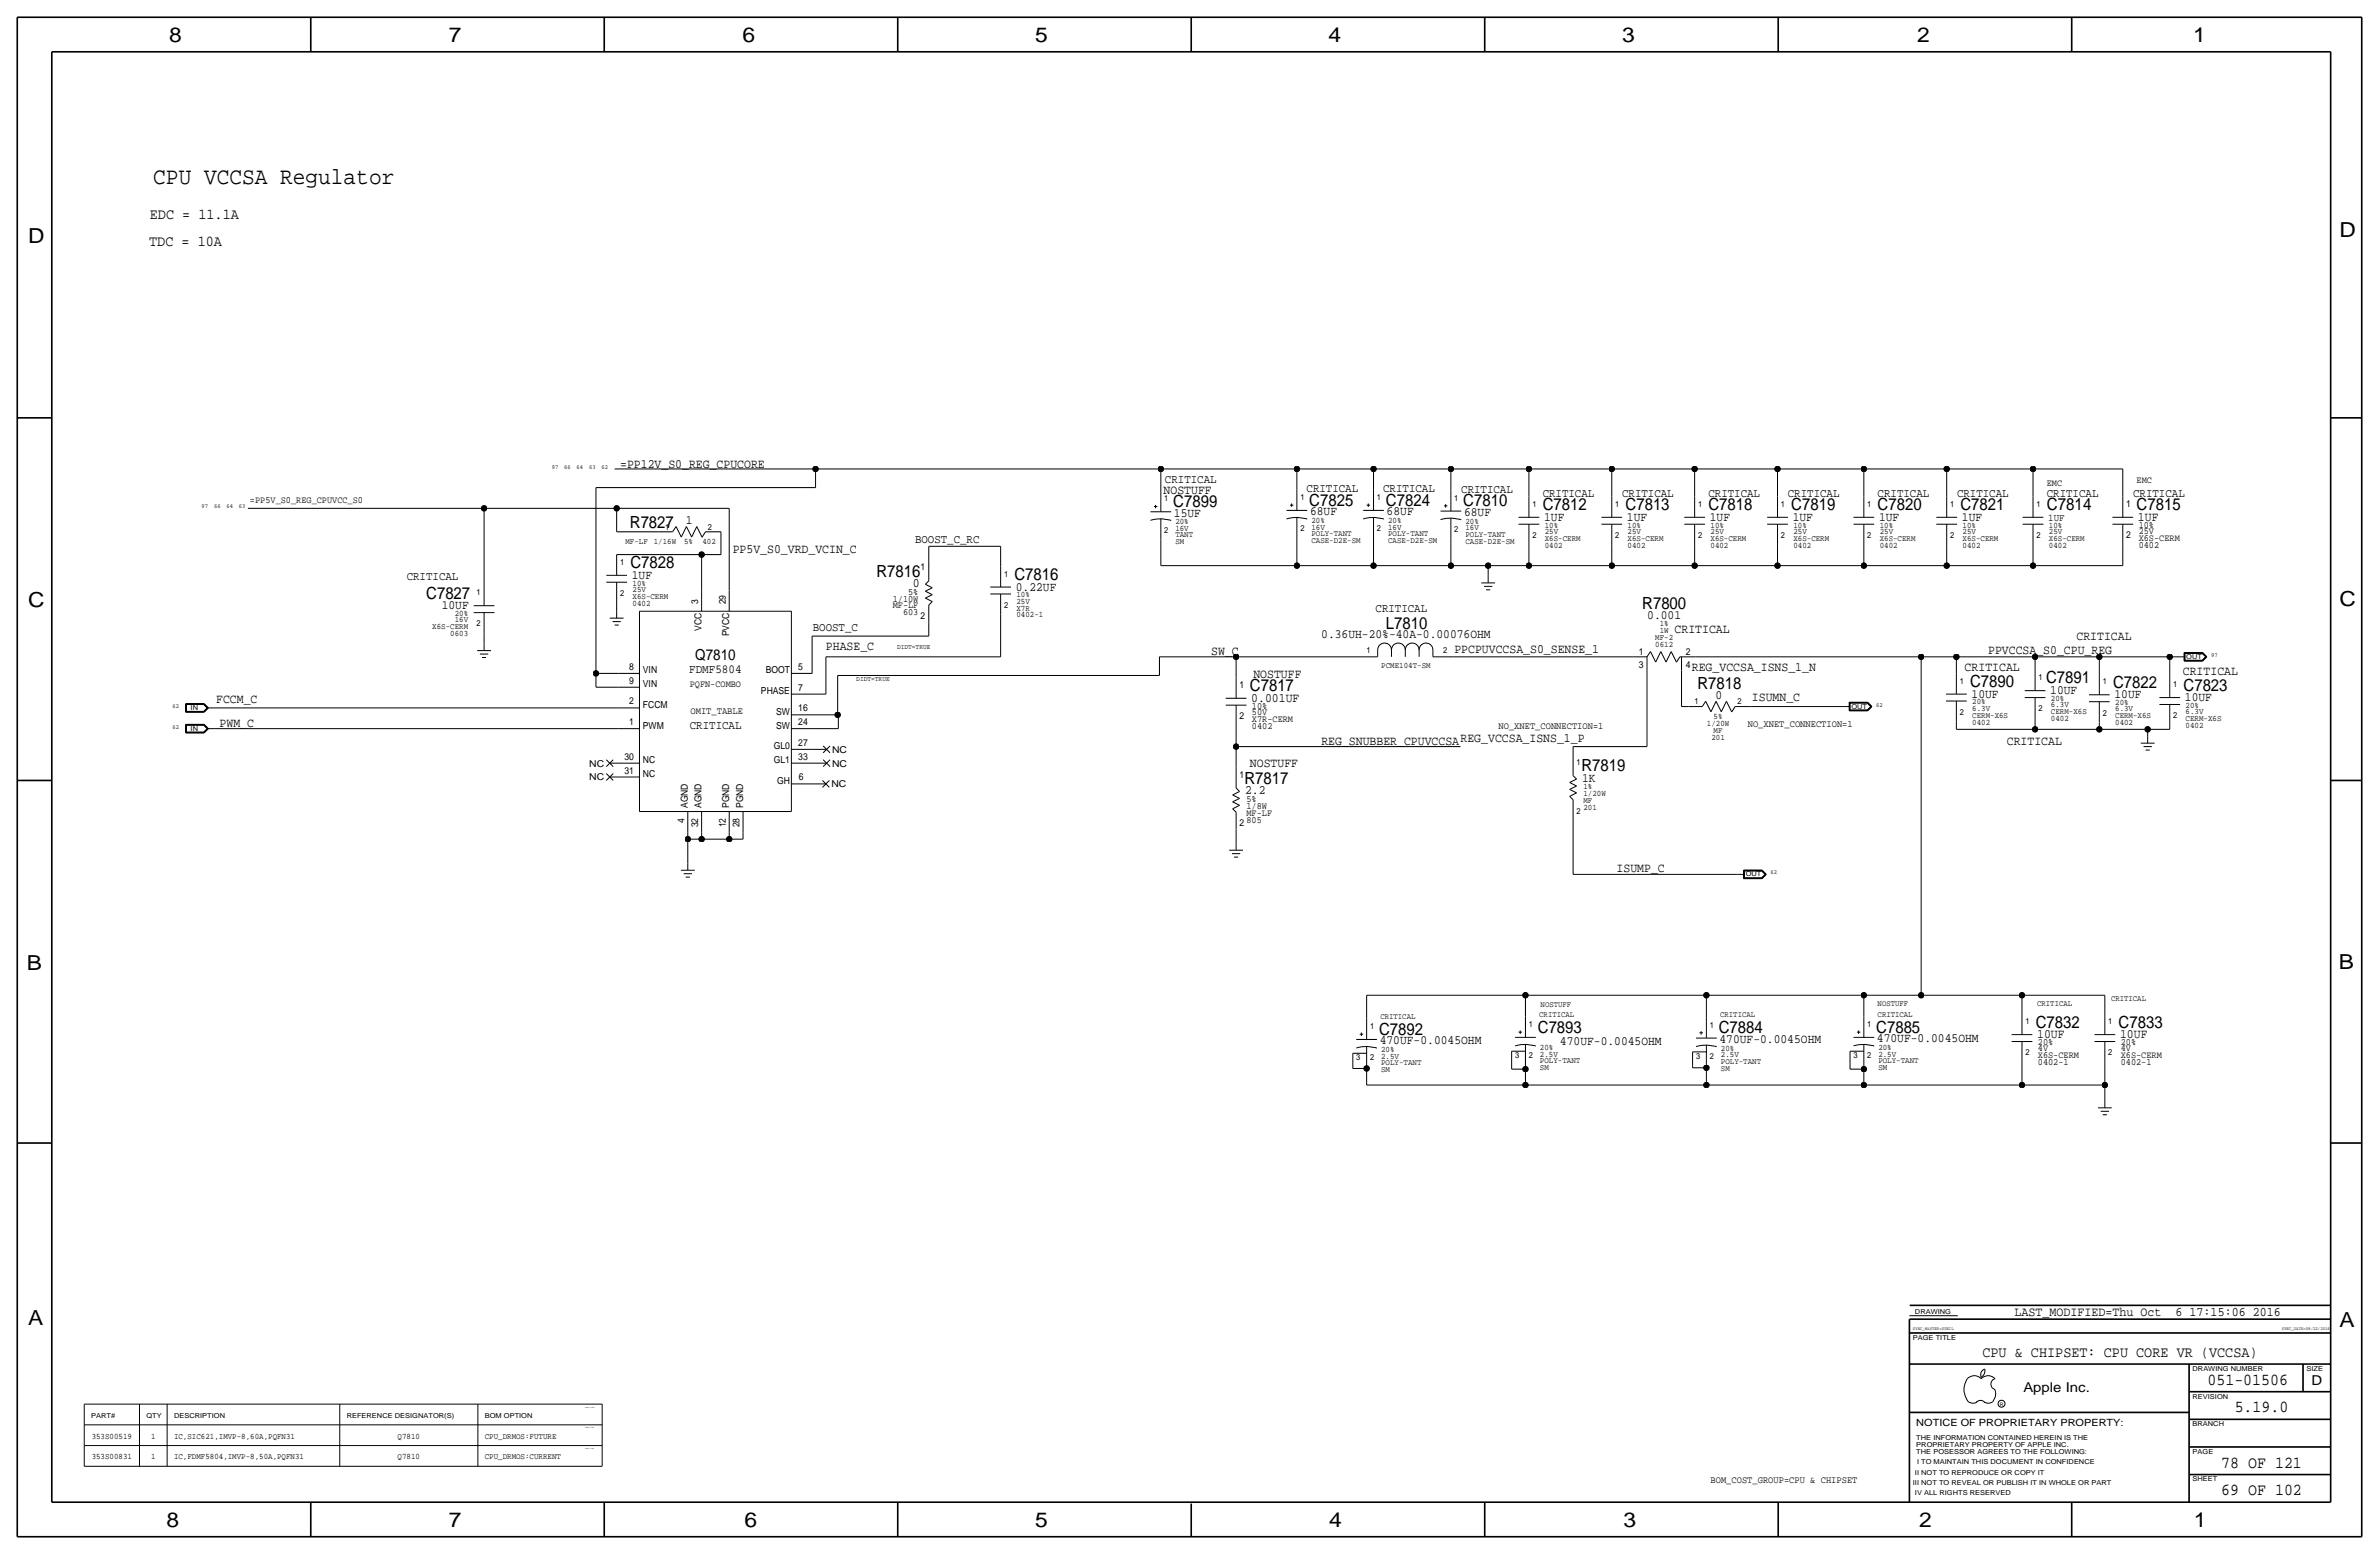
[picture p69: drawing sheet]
<svg xmlns="http://www.w3.org/2000/svg" width="875mm" height="572mm" viewBox="0 0 875 572" stroke-linecap="round" stroke-linejoin="round" font-family="sans-serif">
<defs><g id="words">
<text font-size="8.7" x="56.4" y="67.8">CPU VCCSA Regulator</text>
<g font-size="7.6">
<text x="62.2" y="15.5">8</text>
<text x="165.1" y="15.5">7</text>
<text x="273" y="15.5">6</text>
<text x="380.7" y="15.5">5</text>
<text x="488.7" y="15.5">4</text>
<text x="596.6" y="15.5">3</text>
<text x="705.1" y="15.5">2</text>
<text x="806.7" y="15.5">1</text>
<text x="10.4" y="89.4">D</text>
<text x="860.5" y="87.1">D</text>
<text x="10.4" y="223.3">C</text>
<text x="860.6" y="222.8">C</text>
<text x="9.9" y="356.6">B</text>
<text x="860.3" y="356.4">B</text>
<text x="10.4" y="487.4">A</text>
<text x="860.6" y="488.2">A</text>
<text x="61.2" y="561.6">8</text>
<text x="165.1" y="561.6">7</text>
<text x="273.8" y="561.6">6</text>
<text x="380.7" y="561.6">5</text>
<text x="488.9" y="561.6">4</text>
<text x="597.2" y="561.6">3</text>
<text x="705.9" y="561.6">2</text>
<text x="806.9" y="561.6">1</text>
</g>
<g font-size="6.2">
<text x="481.6" y="185.9">C7825</text>
<text x="509.8" y="185.9">C7824</text>
<text x="431.5" y="186.4">C7899</text>
<text x="538.2" y="186.2">C7810</text>
<text x="567.4" y="187.7">C7812</text>
<text x="597.9" y="187.7">C7813</text>
<text x="628.4" y="187.7">C7818</text>
<text x="658.9" y="187.7">C7819</text>
<text x="690.6" y="187.7">C7820</text>
<text x="721.1" y="187.7">C7821</text>
<text x="752.9" y="187.7">C7814</text>
<text x="785.9" y="187.7">C7815</text>
<text x="231.7" y="194.3">R7827</text>
<text x="231.9" y="209">C7828</text>
<text x="322.4" y="212.1">R7816</text>
<text x="373.1" y="213.4">C7816</text>
<text x="156.8" y="220.2">C7827</text>
<text x="604" y="224">R7800</text>
<text x="509.8" y="231.1">L7810</text>
<text x="752.6" y="251.2">C7891</text>
<text x="459.7" y="254.3">C7817</text>
<text x="624.4" y="253.5">R7818</text>
<text x="724.7" y="252.7">C7890</text>
<text x="777.2" y="253">C7822</text>
<text x="803.1" y="254">C7823</text>
<text x="581.7" y="283.7">R7819</text>
<text x="457.7" y="288.3">R7817</text>
<text x="748.8" y="378">C7832</text>
<text x="779.3" y="378">C7833</text>
<text x="507.2" y="380.5">C7892</text>
<text x="565.7" y="379.7">C7893</text>
<text x="632.2" y="380">C7884</text>
<text x="690.1" y="379.7">C7885</text>
<text x="811.9" y="509.3">051-01506</text>
<text x="822" y="519.4">5.19.0</text>
<text x="817" y="539.8">78 OF 121</text>
<text x="817" y="549.9">69 OF 102</text>
</g>
<g font-size="5.6">
<text x="55.1" y="80.5">EDC = 11.1A</text>
<text x="54.9" y="90.4">TDC = 10A</text>
<text x="255.7" y="242.6">Q7810</text>
<text x="729.2" y="499.1">CPU &amp; CHIPSET: CPU CORE VR (VCCSA)</text>
</g>
<g font-size="5">
<text x="850.2" y="509.3">D</text>
<text x="744.2" y="511.8">Apple Inc.</text>
</g>
<g font-size="4.8">
<text x="741" y="483.9">LAST_MODIFIED=Thu Oct</text>
<text x="800.2" y="483.9">6 17:15:06 2016</text>
</g>
<g font-size="4.7">
<text x="228.1" y="172">=PP12V_S0_REG_CPUCORE</text>
<text x="428" y="181.6">NOSTUFF</text>
<text x="431.8" y="190">15UF</text>
<text x="481.8" y="189.5">68UF</text>
<text x="510" y="189.5">68UF</text>
<text x="538.5" y="189.7">68UF</text>
<text x="567.9" y="191.5">1UF</text>
<text x="598.4" y="191.5">1UF</text>
<text x="628.9" y="191.5">1UF</text>
<text x="659.4" y="191.5">1UF</text>
<text x="691.1" y="191.5">1UF</text>
<text x="721.6" y="191.5">1UF</text>
<text x="786.4" y="191.5">1UF</text>
<text x="252.2" y="192.8">1</text>
<text x="269.5" y="203.5">PP5V_S0_VRD_VCIN_C</text>
<text x="232.4" y="212.9">1UF</text>
<text x="335.8" y="215.9">0</text>
<text x="373.6" y="217.2">0.22UF</text>
<text x="162.5" y="224">10UF</text>
<text x="605.9" y="227.6">0.001</text>
<text x="615.9" y="232.7">CRITICAL</text>
<text x="303.8" y="239">PHASE_C</text>
<text x="486" y="234.7">0.36UH-20%-40A-0.00076OHM</text>
<text x="763.8" y="235.2">CRITICAL</text>
<text x="445.5" y="241">SW_C</text>
<text x="534.9" y="240.3">PPCPUVCCSA_S0_SENSE_1</text>
<text x="731.3" y="240.5">PPVCCSA_S0_CPU_REG</text>
<text x="461" y="249.2">NOSTUFF</text>
<text x="622.3" y="246.9">REG_VCCSA_ISNS_1_N</text>
<text x="722.6" y="246.6">CRITICAL</text>
<text x="802.9" y="248.2">CRITICAL</text>
<text x="631" y="257">0</text>
<text x="644.4" y="257.8">ISUMN_C</text>
<text x="725.2" y="256.5">10UF</text>
<text x="754.1" y="255.3">10UF</text>
<text x="777.7" y="256.8">10UF</text>
<text x="803.7" y="257.8">10UF</text>
<text x="79.5" y="258.6">FCCM_C</text>
<text x="460.2" y="258.1">0.001UF</text>
<text x="80.8" y="267.5">PWM_C</text>
<text x="486" y="274.1">REG_SNUBBER_CPUVCCSAREG_VCCSA_ISNS_1_P</text>
<text x="738.1" y="274.1">CRITICAL</text>
<text x="459.7" y="282.2">NOSTUFF</text>
<text x="581.9" y="287.5">1K</text>
<text x="458" y="292.1">2.2</text>
<text x="594.6" y="320.5">ISUMP_C</text>
<text x="632.5" y="383.5">470UF-0.0045OHM</text>
<text x="690.4" y="383.3">470UF-0.0045OHM</text>
<text x="749.3" y="381.8">10UF</text>
<text x="779.8" y="381.8">10UF</text>
<text x="507.5" y="384">470UF-0.0045OHM</text>
<text x="573.8" y="384.3">470UF-0.0045OHM</text>
</g>
<text font-size="4.5" x="253.5" y="247.7">FDMF5804</text>
<g font-size="4.4">
<text x="428.5" y="177.8">CRITICAL</text>
<text x="480.6" y="181.1">CRITICAL</text>
<text x="508.8" y="181.1">CRITICAL</text>
<text x="537.5" y="181.4">CRITICAL</text>
<text x="567.4" y="182.6">CRITICAL</text>
<text x="596.6" y="182.9">CRITICAL</text>
<text x="628.4" y="182.6">CRITICAL</text>
<text x="657.6" y="182.9">CRITICAL</text>
<text x="690.6" y="182.6">CRITICAL</text>
<text x="719.8" y="182.9">CRITICAL</text>
<text x="752.9" y="182.9">CRITICAL</text>
<text x="784.6" y="182.9">CRITICAL</text>
<text x="336.5" y="199.6">BOOST_C_RC</text>
<text x="149.6" y="213.4">CRITICAL</text>
<text x="506" y="225">CRITICAL</text>
<text x="299" y="231.9">BOOST_C</text>
<text x="253.7" y="268">CRITICAL</text>
</g>
<text font-size="3.8" x="753.4" y="191.5">1UF</text>
<text font-size="3.7" x="704.8" y="524.5">NOTICE OF PROPRIETARY PROPERTY:</text>
<g font-size="3.6">
<text x="254" y="262.6">OMIT_TABLE</text>
<text x="551.2" y="268.2">NO_XNET_CONNECTION=1</text>
<text x="642.9" y="267.5">NO_XNET_CONNECTION=1</text>
<text x="629.2" y="545.3">BOM_COST_GROUP=CPU &amp; CHIPSET</text>
</g>
<g font-size="3.5">
<text x="752.9" y="178.8">EMC</text>
<text x="785.9" y="177.5">EMC</text>
<text x="91.9" y="184.9">=PP5V_S0_REG_CPUVCC_S0</text>
<text x="782.1" y="186.4">1</text>
<text x="782.1" y="197.9">2</text>
<text x="786.6" y="196.3">25V</text>
<text x="786.6" y="194.1">10%</text>
<text x="786.6" y="201.4">0402</text>
<text x="786.6" y="198.9">X6S-CERM</text>
<text x="338.6" y="209.8">1</text>
<text x="328.4" y="221.2">1/10W</text>
<text x="334" y="218.7">5%</text>
<text x="256.8" y="222.3" transform="rotate(-90 256.8 222.3)">3</text>
<text x="267" y="222.3" transform="rotate(-90 267 222.3)">29</text>
<text x="328.4" y="223.8">MF-LF</text>
<text x="332.1" y="226.3">603</text>
<text x="338.6" y="227.6">2</text>
<text x="258.1" y="232" transform="rotate(-90 258.1 232)">VCC</text>
<text x="268.2" y="234.1" transform="rotate(-90 268.2 234.1)">PVCC</text>
<text x="602.8" y="245.6">3</text>
<text x="602.8" y="240.8">1</text>
<text x="620" y="245.6">4</text>
<text x="620" y="240.8">2</text>
<text x="231.4" y="251.5">9</text>
<text x="231.4" y="246.4">8</text>
<text x="236.5" y="247.6">VIN</text>
<text x="281.6" y="247.7">BOOT</text>
<text x="293.6" y="246.4">5</text>
<text x="236.5" y="252.7">VIN</text>
<text x="253.7" y="252.7">PQFN-COMBO</text>
<text x="279.9" y="255.3">PHASE</text>
<text x="293.6" y="254">7</text>
<text x="455.9" y="253">1</text>
<text x="231.4" y="259.1">2</text>
<text x="236.5" y="260.4">FCCM</text>
<text x="285.5" y="262.9">SW</text>
<text x="293.6" y="261.6">16</text>
<text x="460.5" y="260.6">10%</text>
<text x="460.5" y="262.9">50V</text>
<text x="231.4" y="266.7">1</text>
<text x="236.5" y="268">PWM</text>
<text x="285.5" y="268">SW</text>
<text x="293.6" y="266.7">24</text>
<text x="455.9" y="264.4">2</text>
<text x="460.5" y="268">0402</text>
<text x="460.5" y="265.4">X7R-CERM</text>
<text x="284.6" y="275.6">GL0</text>
<text x="293.6" y="274.3">27</text>
<text x="216.7" y="281.9">NC</text>
<text x="229.7" y="279.4">30</text>
<text x="236.5" y="280.7">NC</text>
<text x="284.6" y="280.7">GL1</text>
<text x="293.6" y="279.4">33</text>
<text x="306.1" y="281.9">NC</text>
<text x="306.1" y="276.9">NC</text>
<text x="216.7" y="287">NC</text>
<text x="229.7" y="284.5">31</text>
<text x="236.5" y="285.7">NC</text>
<text x="293.9" y="287">6</text>
<text x="455.9" y="286">1</text>
<text x="285.8" y="288.3">GH</text>
<text x="305.8" y="289.6">NC</text>
<text x="253" y="297.2" transform="rotate(-90 253 297.2)">AGND</text>
<text x="258.1" y="297.2" transform="rotate(-90 258.1 297.2)">AGND</text>
<text x="268.2" y="297.2" transform="rotate(-90 268.2 297.2)">PGND</text>
<text x="273.3" y="297.2" transform="rotate(-90 273.3 297.2)">PGND</text>
<text x="458.5" y="297.4">1/8W</text>
<text x="458.5" y="300">MF-LF</text>
<text x="458.5" y="294.9">5%</text>
<text x="251.7" y="302.5" transform="rotate(-90 251.7 302.5)">4</text>
<text x="256.8" y="304.2" transform="rotate(-90 256.8 304.2)">32</text>
<text x="267" y="304.2" transform="rotate(-90 267 304.2)">12</text>
<text x="272" y="304.2" transform="rotate(-90 272 304.2)">28</text>
<text x="455.9" y="303.8">2</text>
<text x="458.5" y="302.5">805</text>
<text x="749.6" y="389.1">X6S-CERM</text>
<text x="749.6" y="386.6">4V</text>
<text x="749.6" y="384.3">20%</text>
<text x="780" y="389.1">X6S-CERM</text>
<text x="780" y="384.3">20%</text>
<text x="780" y="386.6">4V</text>
<text x="749.6" y="391.7">0402-1</text>
<text x="780" y="391.7">0402-1</text>
</g>
<g font-size="3.1">
<text x="428.2" y="184.4">1</text>
<text x="478.3" y="183.9">1</text>
<text x="506.5" y="183.9">1</text>
<text x="534.9" y="184.1">1</text>
<text x="563.6" y="186.4">1</text>
<text x="594.1" y="186.4">1</text>
<text x="624.6" y="186.4">1</text>
<text x="655.1" y="186.4">1</text>
<text x="686.8" y="186.4">1</text>
<text x="717.3" y="186.4">1</text>
<text x="749" y="186.4">1</text>
<text x="244.6" y="194.8">1</text>
<text x="260.3" y="194.8">2</text>
<text x="428.2" y="195.8">2</text>
<text x="432.3" y="192.8">20%</text>
<text x="432.3" y="195.3">16V</text>
<text x="432.3" y="197.6">TANT</text>
<text x="478.3" y="195.3">2</text>
<text x="482.3" y="194.8">16V</text>
<text x="482.3" y="192.3">20%</text>
<text x="482.3" y="197.1">POLY-TANT</text>
<text x="506.5" y="195.3">2</text>
<text x="510.5" y="197.1">POLY-TANT</text>
<text x="510.5" y="192.3">20%</text>
<text x="510.5" y="194.8">16V</text>
<text x="534.9" y="195.6">2</text>
<text x="539" y="195.1">16V</text>
<text x="539" y="192.5">20%</text>
<text x="539" y="197.4">POLY-TANT</text>
<text x="563.6" y="197.9">2</text>
<text x="568.2" y="196.3">25V</text>
<text x="568.2" y="194.1">10%</text>
<text x="594.1" y="197.9">2</text>
<text x="598.7" y="194.1">10%</text>
<text x="598.7" y="196.3">25V</text>
<text x="624.6" y="197.9">2</text>
<text x="629.2" y="194.1">10%</text>
<text x="629.2" y="196.3">25V</text>
<text x="655.1" y="197.9">2</text>
<text x="659.6" y="194.1">10%</text>
<text x="659.6" y="196.3">25V</text>
<text x="686.8" y="197.9">2</text>
<text x="691.4" y="196.3">25V</text>
<text x="691.4" y="194.1">10%</text>
<text x="717.3" y="197.9">2</text>
<text x="721.9" y="196.3">25V</text>
<text x="721.9" y="194.1">10%</text>
<text x="749" y="197.9">2</text>
<text x="753.6" y="194.1">10%</text>
<text x="753.6" y="196.3">25V</text>
<text x="230.1" y="200.2">MF-LF</text>
<text x="240.5" y="200.2">1/16W</text>
<text x="251.6" y="200.2">5%</text>
<text x="258.4" y="199.9">402</text>
<text x="432.3" y="200.2">SM</text>
<text x="482.3" y="199.6">CASE-D2E-SM</text>
<text x="510.5" y="199.6">CASE-D2E-SM</text>
<text x="539" y="199.9">CASE-D2E-SM</text>
<text x="568.2" y="198.9">X6S-CERM</text>
<text x="568.2" y="201.4">0402</text>
<text x="598.7" y="198.9">X6S-CERM</text>
<text x="598.7" y="201.4">0402</text>
<text x="629.2" y="198.9">X6S-CERM</text>
<text x="629.2" y="201.4">0402</text>
<text x="659.6" y="198.9">X6S-CERM</text>
<text x="659.6" y="201.4">0402</text>
<text x="691.4" y="198.9">X6S-CERM</text>
<text x="691.4" y="201.4">0402</text>
<text x="721.9" y="198.9">X6S-CERM</text>
<text x="721.9" y="201.4">0402</text>
<text x="753.6" y="198.9">X6S-CERM</text>
<text x="753.6" y="201.4">0402</text>
<text x="228.1" y="207.8">1</text>
<text x="232.7" y="215.4">10%</text>
<text x="369.3" y="212.1">1</text>
<text x="175.3" y="218.9">1</text>
<text x="228.1" y="219.2">2</text>
<text x="232.7" y="217.7">25V</text>
<text x="232.7" y="220.2">X6S-CERM</text>
<text x="373.9" y="222">25V</text>
<text x="373.9" y="219.7">10%</text>
<text x="167.3" y="226.6">20%</text>
<text x="232.7" y="222.8">0402</text>
<text x="369.3" y="223.5">2</text>
<text x="373.9" y="227.1">0402-1</text>
<text x="373.9" y="224.5">X7R</text>
<text x="159" y="231.4">X6S-CERM</text>
<text x="165.6" y="233.9">0603</text>
<text x="167.3" y="228.9">16V</text>
<text x="175.3" y="230.4">2</text>
<text x="610.5" y="230.4">1%</text>
<text x="610.5" y="232.9">1W</text>
<text x="608.8" y="238">0612</text>
<text x="608.8" y="235.5">MF-2</text>
<text x="502.7" y="240.3">1</text>
<text x="508.1" y="245.6">PCME104T-SM</text>
<text x="530.9" y="240.3">2</text>
<text x="720.9" y="251.5">1</text>
<text x="749.8" y="250.2">1</text>
<text x="773.4" y="251.7">1</text>
<text x="754.4" y="257.8">20%</text>
<text x="799.3" y="252.7">1</text>
<text x="623.3" y="259.1">1</text>
<text x="639.1" y="259.1">2</text>
<text x="720.9" y="262.9">2</text>
<text x="725.4" y="263.9">CERM-X6S</text>
<text x="725.4" y="259.1">20%</text>
<text x="725.4" y="261.4">6.3V</text>
<text x="749.8" y="261.6">2</text>
<text x="754.4" y="260.1">6.3V</text>
<text x="754.4" y="262.6">CERM-X6S</text>
<text x="773.4" y="263.1">2</text>
<text x="778" y="261.6">6.3V</text>
<text x="778" y="259.3">20%</text>
<text x="803.9" y="260.4">20%</text>
<text x="803.9" y="262.6">6.3V</text>
<text x="627.8" y="267">1/20W</text>
<text x="630.3" y="264.4">5%</text>
<text x="630.3" y="269.5">MF</text>
<text x="725.4" y="266.4">0402</text>
<text x="754.4" y="265.2">0402</text>
<text x="778" y="266.7">0402</text>
<text x="778" y="264.2">CERM-X6S</text>
<text x="799.3" y="264.2">2</text>
<text x="803.9" y="267.7">0402</text>
<text x="803.9" y="265.2">CERM-X6S</text>
<text x="629.5" y="272">201</text>
<text x="579.9" y="281.4">1</text>
<text x="582.4" y="290.3">1%</text>
<text x="582.4" y="292.9">1/20W</text>
<text x="579.9" y="299.2">2</text>
<text x="582.4" y="297.9">201</text>
<text x="582.4" y="295.4">MF</text>
<text x="562.4" y="377.7">1</text>
<text x="628.9" y="378">1</text>
<text x="686.8" y="377.7">1</text>
<text x="745" y="376.7">1</text>
<text x="775.5" y="376.7">1</text>
<text x="503.9" y="378.5">1</text>
<text x="498.9" y="389.9">3</text>
<text x="503.9" y="389.9">2</text>
<text x="508" y="386.8">20%</text>
<text x="508" y="389.4">2.5V</text>
<text x="557.3" y="389.1">3</text>
<text x="562.4" y="389.1">2</text>
<text x="566.4" y="386.1">20%</text>
<text x="566.4" y="388.6">2.5V</text>
<text x="623.8" y="389.4">3</text>
<text x="628.9" y="389.4">2</text>
<text x="633" y="386.3">20%</text>
<text x="633" y="388.9">2.5V</text>
<text x="681.7" y="389.1">3</text>
<text x="686.8" y="389.1">2</text>
<text x="690.9" y="386.1">20%</text>
<text x="690.9" y="388.6">2.5V</text>
<text x="745" y="388.1">2</text>
<text x="775.5" y="388.1">2</text>
<text x="508" y="394.2">SM</text>
<text x="508" y="391.7">POLY-TANT</text>
<text x="566.4" y="390.9">POLY-TANT</text>
<text x="566.4" y="393.4">SM</text>
<text x="633" y="391.2">POLY-TANT</text>
<text x="633" y="393.7">SM</text>
<text x="690.9" y="390.9">POLY-TANT</text>
<text x="690.9" y="393.4">SM</text>
<text x="33.7" y="529.1">353S00519</text>
<text x="55.6" y="529.1">1</text>
<text x="64" y="529.1">IC,SIC621,IMVP-8,60A,PQFN31</text>
<text x="146.2" y="529.1">Q7810</text>
<text x="178.3" y="529.1">CPU_DRMOS:FUTURE</text>
<text x="33.7" y="536.7">353S00831</text>
<text x="55.6" y="536.7">1</text>
<text x="64" y="536.7">IC,FDMF5804,IMVP-8,50A,PQFN31</text>
<text x="146.2" y="536.7">Q7810</text>
<text x="178.3" y="536.7">CPU_DRMOS:CURRENT</text>
</g>
<g font-size="3">
<text x="566.7" y="370.3">NOSTUFF</text>
<text x="690.6" y="369.8">NOSTUFF</text>
<text x="749.3" y="370.1">CRITICAL</text>
<text x="776.5" y="368">CRITICAL</text>
<text x="507.7" y="374.6">CRITICAL</text>
<text x="566.2" y="373.9">CRITICAL</text>
<text x="632.7" y="374.1">CRITICAL</text>
<text x="690.6" y="373.9">CRITICAL</text>
</g>
<g font-size="2.6">
<text x="329.9" y="238.8">DIDT=TRUE</text>
<text x="315" y="250.4">DIDT=TRUE</text>
</g>
<g font-size="2.5">
<text x="804.2" y="242.3">OUT</text>
<text x="70.1" y="261.1">IN</text>
<text x="681" y="260.6">OUT</text>
<text x="70.1" y="268.7">IN</text>
<text x="642.1" y="322.3">OUT</text>
<text x="704.3" y="483.4">DRAWING</text>
<text x="703.6" y="492.8">PAGE TITLE</text>
<text x="806.4" y="504.2">DRAWING NUMBER</text>
<text x="848.4" y="504.2">SIZE</text>
<text x="806.4" y="514.4">REVISION</text>
<text x="33.5" y="521.5">PART#</text>
<text x="53.8" y="521.5">QTY</text>
<text x="64" y="521.5">DESCRIPTION</text>
<text x="127.5" y="521.5">REFERENCE DESIGNATOR(S)</text>
<text x="178.3" y="521.5">BOM OPTION</text>
<text x="806.4" y="524.5">BRANCH</text>
<text x="704.8" y="532.1">PROPRIETARY PROPERTY OF APPLE INC.</text>
<text x="704.8" y="529.6">THE INFORMATION CONTAINED HEREIN IS THE</text>
<text x="704.9" y="534.7">THE POSESSOR AGREES TO THE FOLLOWING:</text>
<text x="705.1" y="538.5">I TO MAINTAIN THIS DOCUMENT IN CONFIDENCE</text>
<text x="806.4" y="534.7">PAGE</text>
<text x="704.3" y="542.3">II NOT TO REPRODUCE OR COPY IT</text>
<text x="806.5" y="544.8">SHEET</text>
<text x="703.6" y="546.1">III NOT TO REVEAL OR PUBLISH IT IN WHOLE OR PART</text>
<text x="704.3" y="549.9">IV ALL RIGHTS RESERVED</text>
</g>
<g font-size="2.3">
<text x="202.9" y="172.5">97</text>
<text x="207.5" y="172.5">66</text>
<text x="212.1" y="172.5">64</text>
<text x="216.7" y="172.5">63</text>
<text x="221.2" y="172.5">62</text>
<text x="74.2" y="186.9">97</text>
<text x="78.7" y="186.9">66</text>
<text x="83.3" y="186.9">64</text>
<text x="87.9" y="186.9">63</text>
<text x="813.3" y="241.6">97</text>
<text x="63.4" y="260.4">62</text>
<text x="690.1" y="259.8">62</text>
<text x="63.4" y="268">62</text>
<text x="651.2" y="321.6">62</text>
</g>
<text font-size="1.8" x="735.6" y="516.9">R</text>
<g font-size="1.7">
<text x="703.6" y="488.9">SYNC_MASTER=SUNIL</text>
<text x="839.3" y="488.9">SYNC_DATE=08/22/2016</text>
</g>
<g font-size=".4">
<text x="215.1" y="517.7">TABLE_5_HEAD</text>
<text x="215.1" y="525.3">TABLE_5_ITEM</text>
<text x="215.1" y="532.9">TABLE_5_ITEM</text>
</g>
</g></defs>
<g fill="none" stroke="#000" stroke-width=".37">
<path d="M219.2 179.3v68.4zM219.2 179.3h80.8zM226.1 172.5h73.9zM300 172.5h127zM300 172.5v6.8zM427 172.5v8.1zM427 172.5h50zM477 172.5h28.2zM477 172.5v7.6zM505.2 172.5v7.6zM505.2 172.5h28.5zM533.7 172.5h28.7z"/>
<path d="M533.7 172.5v7.8zM562.4 172.5h30.4zM562.4 172.5v10.1zM592.8 172.5h30.5zM592.8 172.5v10.1zM623.3 172.5h30.5zM623.3 172.5v10.1zM653.8 172.5h31.7zM653.8 172.5v10.1zM685.5 172.5h30.5zM685.5 172.5v10.1zM716 172.5h31.8z"/>
<path d="M716 172.5v10.1zM747.8 172.5v10.1zM747.8 172.5h33zM780.8 172.5v10.1zM91.2 186.9h86.9zM178.1 186.9v28.2zM178.1 186.9h48.7zM226.8 186.9h41.4zM226.8 195.6h15.5zM226.8 186.9v8.7zM242.3 195.6h5.1zM248.7 193.6l1.9 3.9z"/>
<path d="M248.7 193.6l-1.3 2zM252.5 193.6l-1.9 3.9zM252.5 193.6l1.9 3.9zM256.3 193.6l-1.9 3.9zM256.3 193.6l1.9 3.9zM259.5 195.6h5.7zM259.5 195.6l-1.3 2zM265.2 195.6v8.4zM268.2 186.9v30.3zM423.2 188.2h7.6zM423.2 191.4a12.9 12.9 0 0 1 7.6 0M424.4 186.3h1.3z"/>
<path d="M425 185.7v1.2zM427 198.4v9.6zM427 190.8v7.6zM427 180.6v7.6zM473.2 187.7h7.6zM473.2 190.9a12.9 12.9 0 0 1 7.6 0M474.5 185.8h1.2zM475.1 185.2v1.2zM477 197.9v10.1zM477 190.2v7.7zM477 180.1v7.6zM501.4 187.7h7.6z"/>
<path d="M501.4 190.9a12.9 12.9 0 0 1 7.6 0M502.7 185.8h1.2zM503.3 185.2v1.2zM505.2 197.9v10.1zM505.2 190.2v7.7zM505.2 180.1v7.6zM529.8 188h7.7zM529.8 191.1a12.9 12.9 0 0 1 7.7 .1M531.1 186h1.3zM531.7 185.4v1.3zM533.7 198.1v9.9zM533.7 190.5v7.6z"/>
<path d="M533.7 180.3v7.7zM558.5 192.8h7.7zM558.5 190.2h7.7zM562.4 182.6v7.6zM562.4 192.8v7.6zM589 192.8h7.6zM589 190.2h7.6zM592.8 182.6v7.6zM592.8 192.8v7.6zM619.5 190.2h7.6zM619.5 192.8h7.6zM623.3 182.6v7.6z"/>
<path d="M623.3 192.8v7.6zM650 192.8h7.6zM650 190.2h7.6zM653.8 182.6v7.6zM653.8 192.8v7.6zM681.7 192.8h7.7zM681.7 190.2h7.7zM685.5 182.6v7.6zM685.5 192.8v7.6zM712.2 192.8h7.6zM712.2 190.2h7.6zM716 182.6v7.6z"/>
<path d="M716 192.8v7.6zM744 190.2h7.6zM744 192.8h7.6zM747.8 182.6v7.6zM747.8 192.8v7.6zM777 190.2h7.6zM777 192.8h7.6zM780.8 182.6v7.6zM780.8 192.8v7.6zM178.1 215.1v7.7zM223 211.6h7.6zM223 214.1h7.6z"/>
<path d="M226.8 204v7.6zM226.8 214.1v7.6zM226.8 204h31.3zM258.1 204h7.1zM258.1 204v13.2zM258.1 217.2v7.6zM268.2 217.2v7.6zM340.4 214.9l1.2-1.3zM340.4 214.9l2.5 1.3zM340.4 220l2.5 1.2zM340.4 217.4l2.5 1.3zM340.4 220l2.5-1.3z"/>
<path d="M340.4 217.4l2.5-1.2zM341.6 200.9v5.1zM341.6 200.9h26.4zM341.6 206v7.6zM364.2 218.4h7.7zM364.2 215.9h7.7zM368 200.9v7.4zM368 208.3v7.6zM368 218.4v7.7zM427 208h50zM477 208h28.2zM505.2 208h28.5z"/>
<path d="M533.7 208h13.7zM544.8 214.4h5.1zM545.8 215.6h3.1zM546.6 216.9h1.5zM547.4 208h15zM547.4 208v3.8zM547.4 211.8v2.6zM562.4 200.4v7.6zM562.4 208h30.4zM592.8 208h30.5zM592.8 200.4v7.6zM623.3 200.4v7.6z"/>
<path d="M623.3 208h30.5zM653.8 208h31.7zM653.8 200.4v7.6zM685.5 208h30.5zM685.5 200.4v7.6zM716 200.4v7.6zM716 208h31.8zM747.8 208h33zM747.8 200.4v7.6zM780.8 200.4v7.6zM174.2 225.3h7.7zM174.2 222.8h7.7z"/>
<path d="M175.5 239.3h5.1zM178.1 232.9v3.8zM178.1 225.3v7.6zM178.1 236.7v2.6zM224.3 227.3h5.1zM225.3 228.6h3zM226.1 229.9h1.5zM226.8 221.7v3.1zM226.8 224.8v2.5zM235.2 224.8v73.7zM235.2 224.8h55.9zM291.1 224.8v73.7z"/>
<path d="M298.7 233.9v13.8zM298.7 233.9h42.9zM341.6 228.9v5zM341.6 222.5v6.4zM342.9 221.2l-1.3 1.3zM368 226.1v15.5zM506.7 239v2.6zM506.7 239a2.54 2.54 0 0 1 2.6-2.5 2.54 2.54 0 0 1 2.5 2.5 2.54 2.54 0 0 1 2.5-2.5 2.54 2.54 0 0 1 2.6 2.5 2.54 2.54 0 0 1 2.5-2.5 2.54 2.54 0 0 1 2.6 2.5 2.54 2.54 0 0 1 2.5-2.5 2.54 2.54 0 0 1 2.5 2.5M511.8 239v2.6zM516.9 239v2.6zM522 239v2.6zM527 239v2.6z"/>
<path d="M607.1 239.6l-1.3 2zM607.1 239.6l1.9 3.9zM610.9 239.6l-1.9 3.9zM610.9 239.6l1.9 3.9zM614.7 239.6l-1.9 3.9zM614.7 239.6l1.9 3.9zM803.4 240h6.8zM803.4 240v3.1zM810.2 240l1.5 1.6zM68.3 258.8v3.1zM68.3 258.8h6.8zM68.4 258.9h6.6z"/>
<path d="M68.4 258.9v2.9zM68.5 259v2.7zM68.5 259h6.5zM68.6 259.1h6.3zM68.6 259.1v2.5zM74.9 259.1l1.3 1.3zM75 259l1.4 1.4zM75 258.9l1.5 1.5zM75.1 258.8l1.6 1.6zM176.5 240.5h3.1zM177.3 241.8h1.5zM219.2 247.7v5z"/>
<path d="M219.2 252.7h8.4zM219.2 247.7h8.4zM227.6 252.7h7.6zM227.6 247.7h7.6zM291.1 255.3h7.6zM291.1 247.7h7.6zM298.7 255.3h5.1zM303.8 241.6h64.2zM303.8 241.6v13.7zM308.1 248.4v14.5zM308.1 248.4h118.4zM426.5 241.6v6.8z"/>
<path d="M426.5 241.6h28.2zM450.8 259.3h7.7zM450.8 256.8h7.7zM454.7 241.6v7.6zM454.7 249.2v7.6zM454.7 259.3v7.7zM454.7 241.6h44.4zM499.1 241.6h7.6zM527 241.6h7.7zM534.7 241.6h66zM600.7 241.6h5.1zM605.8 246.6v28z"/>
<path d="M605.8 241.6v5zM617.9 241.6l-1.3 2zM617.9 241.6h5.7zM618.5 246.6v13.2zM618.5 259.8h2.5zM618.5 241.6v5zM621 259.8h5.1zM623.6 241.6h83zM627.4 257.9l1.9 3.9zM627.4 257.9l-1.3 1.9zM631.2 257.9l-1.9 3.9zM631.2 257.9l1.9 3.9z"/>
<path d="M635 257.9l-1.9 3.9zM635 257.9l1.9 3.9zM638.2 259.8h5.7zM638.2 259.8l-1.3 2.1zM643.9 259.8h34zM677.9 259.8h2.6zM680.2 258.3v3.1zM680.2 258.3h6.8zM680.3 258.4v2.9zM680.3 258.4h6.6zM680.4 258.5v2.7zM680.4 258.5h6.5z"/>
<path d="M680.5 258.6h6.3zM680.5 258.6v2.5zM686.8 258.6l1.3 1.2zM686.9 258.5l1.3 1.3zM686.9 258.4l1.5 1.4zM687 258.3l1.5 1.5zM688.2 259.8l-1.3 1.4zM688.5 259.8l-1.5 1.6zM706.6 241.6h13zM706.6 241.6v124.4zM715.8 255.3h7.6zM715.8 257.8h7.6z"/>
<path d="M719.6 241.6h28.9zM719.6 241.6v6.1zM719.6 247.7v7.6zM719.6 257.8v7.6zM744.7 256.5h7.6zM744.7 254h7.6zM748.5 241.6h23.7zM748.5 241.6v4.8zM748.5 246.4v7.6zM748.5 256.5v7.7zM768.3 255.5h7.7zM768.4 258.1h7.6z"/>
<path d="M772.2 241.6h25.9zM772.2 241.6v6.3zM772.2 247.9v7.6zM772.2 258.1v7.6zM794.3 256.5h7.6zM794.3 259.1h7.6zM798.1 241.6v7.3zM798.1 241.6h3zM798.1 248.9v7.6zM798.1 259.1v7.6zM801.1 241.6h2.6zM803.4 243.1h6.8z"/>
<path d="M803.5 240.1v2.9zM803.5 243h6.6zM803.5 240.1h6.6zM803.6 240.2v2.7zM803.6 242.9h6.5zM803.6 240.2h6.5zM803.7 240.3h6.3zM803.7 240.3v2.5zM803.7 242.8h6.3zM810 240.3l1.3 1.3zM810 242.8l1.3-1.2zM810.1 240.2l1.3 1.4z"/>
<path d="M810.1 242.9l1.3-1.3zM810.1 243l1.5-1.4zM810.1 240.1l1.5 1.5zM810.2 243.1l1.5-1.5zM68.3 261.9h6.8zM68.3 266.4v3.1zM68.3 269.5h6.8zM68.3 266.4h6.8zM68.4 266.5h6.6zM68.4 261.8h6.6zM68.4 266.5v2.9zM68.4 269.4h6.6z"/>
<path d="M68.5 261.7h6.5zM68.5 266.6v2.7zM68.5 269.3h6.5zM68.5 266.6h6.5zM68.6 261.6h6.3zM68.6 266.7h6.3zM68.6 266.7v2.5zM68.6 269.2h6.3zM74.9 261.6l1.3-1.3zM74.9 269.2l1.3-1.2zM74.9 266.7l1.3 1.3zM75 261.7l1.4-1.3z"/>
<path d="M75 269.3l1.4-1.3zM75 266.6l1.4 1.4zM75 266.5l1.5 1.5zM75 261.8l1.5-1.4zM75 269.4l1.5-1.4zM75.1 266.4l1.6 1.6zM76.2 260.4h2.5zM76.2 268h2.5zM76.7 260.3l-1.6 1.6zM76.7 268l-1.6 1.5zM78.7 268h148.9zM78.7 260.4h148.9z"/>
<path d="M223 279.4l2.6 2.5zM227.6 260.4h7.6zM227.6 268h7.6zM291.1 268h7.6zM291.1 262.9h7.6zM291.1 275.6h7.6zM298.7 275.6h5.3zM298.7 262.9h9.4zM298.7 268h9.7zM302.8 279.4l2.5 2.5zM302.8 274.3l2.5 2.6zM305.3 279.4l-2.5 2.5z"/>
<path d="M305.3 274.3l-2.5 2.6zM308.1 262.9h.3zM308.4 262.9v5.1zM454.7 274.6h82.5zM454.7 267v7.6zM454.7 274.6v7.6zM578.6 274.6v3zM578.6 274.6h27.2zM578.6 277.6v7.6zM680.2 261.4h6.8zM680.3 261.3h6.6zM680.4 261.2h6.5z"/>
<path d="M680.5 261.1h6.3zM686.8 261.1l1.3-1.3zM686.9 261.3l1.5-1.5zM719.6 268.2h28.9zM719.6 265.4v2.8zM748.5 268.2h23.7zM748.5 264.2v4zM772.2 268.2h17.7zM772.2 265.7v2.5zM787.4 273.3h5.1zM788.4 274.6h3.1zM789.2 275.8h1.5z"/>
<path d="M789.9 268.2v2.6zM789.9 270.8v2.5zM789.9 268.2h8.2zM798.1 266.7v1.5zM223 287l2.6-2.5zM223 284.5l2.6 2.5zM223 281.9l2.6-2.5zM224.3 280.7h3.3zM224.3 285.8h3.3zM227.6 280.7h7.6zM227.6 285.8h7.6zM235.2 298.5h55.9z"/>
<path d="M253 298.4v7.7zM258.1 298.4v7.7zM268.2 298.4v7.7zM273.3 298.4v7.7zM291.1 288.3h7.6zM291.1 280.7h7.6zM298.7 288.3h5.1zM298.7 280.7h5.3zM302.5 287l2.6 2.6zM305.1 287l-2.6 2.6zM453.4 297.4l1.3 1.3zM453.4 294.9l2.5 1.3z"/>
<path d="M453.4 292.4l2.5 1.2zM453.4 292.4l2.5-1.3zM453.4 297.4l2.5-1.2zM453.4 294.9l2.5-1.3zM454.7 289.8l1.2 1.3zM454.7 282.2v7.6zM454.7 298.7v6.4zM577.3 287.8l2.6-1.3zM577.3 292.9l2.6-1.3zM577.3 290.3l2.6-1.2zM577.3 292.9l1.3 1.2zM577.3 290.3l2.6 1.3z"/>
<path d="M577.3 287.8l2.6 1.3zM578.6 285.2l1.3 1.3zM578.6 294.1v6.4zM253 306.1v2.5zM253 308.6v8.9zM253 317.5v2.5zM253 308.6h5.1zM258.1 308.6h10.1zM258.1 306.1v2.5zM268.2 308.6h5.1zM268.2 306.1v2.5zM273.3 306.1v2.5z"/>
<path d="M452.1 312.7h5.1zM453.1 313.9h3.1zM453.9 315.2h1.5zM454.7 305.1v5zM454.7 310.1v2.6zM578.6 300.5v21.1zM641.3 320v3.1zM641.3 320h6.8zM648.1 320l1.6 1.6zM250.4 320h5.1zM251.5 321.3h3zM252.2 322.6h1.5z"/>
<path d="M578.6 321.6h60.5zM639.1 321.6h2.5zM641.3 323.1h6.8zM641.4 320.1v2.9zM641.4 323h6.7zM641.4 320.1h6.7zM641.5 320.2v2.7zM641.5 322.9h6.5zM641.5 320.2h6.5zM641.6 320.3h6.4zM641.6 320.3v2.5zM641.6 322.8h6.4z"/>
<path d="M648 320.3l1.2 1.3zM648 322.8l1.2-1.2zM648 320.2l1.4 1.4zM648.1 320.1l1.4 1.5zM648.1 323l1.4-1.4zM649.4 321.6l-1.4 1.3zM649.7 321.6l-1.6 1.5zM500.7 379.7v1.3zM502.7 366h58.4zM502.7 366v8.6zM502.7 374.6v7.7zM558.5 379.6h1.3z"/>
<path d="M559.2 379v1.2zM561.1 366h66.5zM561.1 366v7.9zM561.1 373.9v7.6zM625.1 379.8h1.3zM625.7 379.2v1.3zM627.6 366h57.9zM627.6 366v8.1zM627.6 374.1v7.7zM683 379.6h1.3zM683.6 379v1.2zM685.5 366h21.1z"/>
<path d="M685.5 366v7.9zM685.5 373.9v7.6zM706.6 366h37.1zM743.7 366v6.9zM743.7 372.9v7.6zM743.7 366h30.5zM774.2 366v6.9zM774.2 372.9v7.6zM497.6 392.9h5.1zM497.6 392.4v.5zM497.6 387.4v5zM497.6 387.4h5.1z"/>
<path d="M498.9 382.3h7.6zM498.9 385.4a12.9 12.9 0 0 1 7.6 .1M500.1 380.3h1.3zM502.7 399h58.4zM502.7 392.9v6.1zM502.7 392.4v.5zM502.7 384.8v7.6zM556 393.2h5.1zM556 391.7v1.5zM556 386.6v5.1zM556 386.6h5.1zM557.3 381.5h7.6z"/>
<path d="M557.3 384.7a12.9 12.9 0 0 1 7.6 0M561.1 393.2v5.8zM561.1 391.7v1.5zM561.1 384v7.7zM561.1 399h66.5zM622.6 392.7h5zM622.6 391.9v.8zM622.6 386.8v5.1zM622.6 386.8h5zM623.8 381.8h7.6zM623.8 384.9a12.9 12.9 0 0 1 7.6 .1M627.6 399h57.9z"/>
<path d="M627.6 392.7v6.3zM627.6 391.9v.8zM627.6 384.3v7.6zM680.5 391.7v1.5zM680.5 393.2h5zM680.5 386.6v5.1zM680.5 386.6h5zM681.7 381.5h7.7zM681.7 384.7a12.9 12.9 0 0 1 7.7 0M685.5 391.7v1.5zM685.5 393.2v5.8zM685.5 399h58.2z"/>
<path d="M685.5 384v7.7zM739.9 383h7.6zM739.9 380.5h7.6zM743.7 399h30.5zM743.7 390.7v8.3zM743.7 383v7.7zM770.4 380.5h7.6zM770.4 383h7.6zM774.2 390.7v8.3zM774.2 399v5.9zM774.2 383v7.7zM771.7 407.4h5z"/>
<path d="M772.7 408.7h3zM773.4 410h1.6zM774.2 404.9v2.5zM702.3 483.9h17.8zM31 516.4v7.6zM31 516.4h190.5zM51.3 516.4v7.6zM61.5 516.4v7.6zM125 516.4v7.6zM175.8 516.4v7.6zM221.5 516.4v7.6zM724.2 515.6l.4 .2a2.67 2.67 0 0 0 2.6-.2"/>
<path d="M726.9 515.7a2.09 2.09 0 0 1 3 0M728.7 506.5a2.69 2.69 0 0 0 1.3-3 2.26 2.26 0 0 0-1.3 3M728.7 507a3.5 3.5 0 0 1 5.1 0 2.13 2.13 0 0 0-1.5 2 2.13 2.13 0 0 0 1.5 2.1 4.5 4.5 0 0 1-1 4.6M728.7 507a3.6 3.6 0 0 0-3.9-.8 3.6 3.6 0 0 0-2.2 3.3 7.1 7.1 0 0 0 1.5 6.2M729.7 515.6l.5 .2a2.67 2.67 0 0 0 2.5-.2M31 524v7.6zM31 531.6v7.6zM31 524h190.5zM31 531.6h190.5zM31 539.2h190.5zM51.3 524v7.6zM51.3 531.6v7.6z"/>
<path d="M61.5 524v7.6zM61.5 531.6v7.6zM125 524v7.6zM125 531.6v7.6zM175.8 524v7.6zM175.8 531.6v7.6zM221.5 524v7.6zM221.5 531.6v7.6z"/>
<circle cx="736.2" cy="516.2" r="1.28"/>
</g>
<g fill="none" stroke="#000" stroke-width=".6" stroke-linecap="butt">
<path d="M6.3 6.4v558.7zM6.4 6.4h862.3zM19 19.1h838.2zM19 19.1v533.4zM114.3 6.4v12.7zM222.2 6.4v12.7zM330.2 6.4v12.7zM438.1 6.4v12.7zM546.1 6.4v12.7zM654 6.4v12.7zM762 6.4v12.7zM857.2 19.1v533.4z"/>
<path d="M868.7 6.4v558.7zM6.3 153.7h12.7zM857.2 153.7h11.5zM6.3 287h12.7zM857.2 287h11.5zM6.3 420.4h12.7zM857.2 420.4h11.5zM702.3 490.2h154.9zM702.3 485.1h155zM702.3 485.1v5.1zM702.3 490.2v62.3zM702.4 480.1h154.8z"/>
<path d="M702.3 501.6h154.9zM702.3 519.4h102.9zM805.2 501.6v50.8zM805.2 511.8h52zM847.1 501.6v10.2zM805.2 522h52zM805.2 532.1h52zM19 552.5h838.2zM114.3 552.4v12.7zM222.2 552.5v12.7zM330.2 552.5v12.7zM438.1 553v12.1z"/>
<path d="M546.1 552.5v12.7zM654 552.5v12.7zM762 552.5v12.7zM805.2 542.3h52zM6.4 565.1h862.3z"/>
</g>
<g fill="#000" stroke="#000" stroke-width=".37">
<circle cx="300" cy="172.5" r="1.02"/>
<circle cx="427" cy="172.5" r="1.02"/>
<circle cx="477" cy="172.5" r="1.02"/>
<circle cx="505.2" cy="172.5" r="1.02"/>
<circle cx="533.7" cy="172.5" r="1.02"/>
<circle cx="562.4" cy="172.5" r="1.02"/>
<circle cx="592.8" cy="172.5" r="1.02"/>
<circle cx="623.3" cy="172.5" r="1.02"/>
<circle cx="653.8" cy="172.5" r="1.02"/>
<circle cx="685.5" cy="172.5" r="1.02"/>
<circle cx="716" cy="172.5" r="1.02"/>
<circle cx="747.8" cy="172.5" r="1.02"/>
<circle cx="178.1" cy="186.9" r="1.02"/>
<circle cx="226.8" cy="186.9" r="1.02"/>
<circle cx="258.1" cy="204" r="1.02"/>
<circle cx="477" cy="208" r="1.02"/>
<circle cx="505.2" cy="208" r="1.02"/>
<circle cx="533.7" cy="208" r="1.02"/>
<circle cx="547.4" cy="208" r="1.02"/>
<circle cx="562.4" cy="208" r="1.02"/>
<circle cx="592.8" cy="208" r="1.02"/>
<circle cx="623.3" cy="208" r="1.02"/>
<circle cx="653.8" cy="208" r="1.02"/>
<circle cx="685.5" cy="208" r="1.02"/>
<circle cx="716" cy="208" r="1.02"/>
<circle cx="747.8" cy="208" r="1.02"/>
<circle cx="219.2" cy="247.6" r="1.02"/>
<circle cx="454.7" cy="241.6" r="1.02"/>
<circle cx="706.6" cy="241.6" r="1.02"/>
<circle cx="719.6" cy="241.6" r="1.02"/>
<circle cx="748.5" cy="241.6" r="1.02"/>
<circle cx="772.2" cy="241.6" r="1.02"/>
<circle cx="798.1" cy="241.6" r="1.02"/>
<circle cx="308.1" cy="262.9" r="1.02"/>
<circle cx="454.7" cy="274.6" r="1.02"/>
<circle cx="748.5" cy="268.2" r="1.02"/>
<circle cx="772.2" cy="268.2" r="1.02"/>
<circle cx="789.9" cy="268.2" r="1.02"/>
<circle cx="253" cy="308.6" r="1.02"/>
<circle cx="258.1" cy="308.6" r="1.02"/>
<circle cx="268.2" cy="308.6" r="1.02"/>
<circle cx="561.1" cy="366" r="1.02"/>
<circle cx="627.6" cy="366" r="1.02"/>
<circle cx="685.5" cy="366" r="1.02"/>
<circle cx="706.6" cy="366" r="1.02"/>
<circle cx="743.7" cy="366" r="1.02"/>
<circle cx="502.7" cy="392.9" r="1.02"/>
<circle cx="561.1" cy="393.2" r="1.02"/>
<circle cx="561.1" cy="399" r="1.02"/>
<circle cx="627.6" cy="399" r="1.02"/>
<circle cx="627.6" cy="392.7" r="1.02"/>
<circle cx="685.5" cy="393.2" r="1.02"/>
<circle cx="685.5" cy="399" r="1.02"/>
<circle cx="743.7" cy="399" r="1.02"/>
<circle cx="774.2" cy="399" r="1.02"/>
</g>
<use href="#words"/>
</svg>
